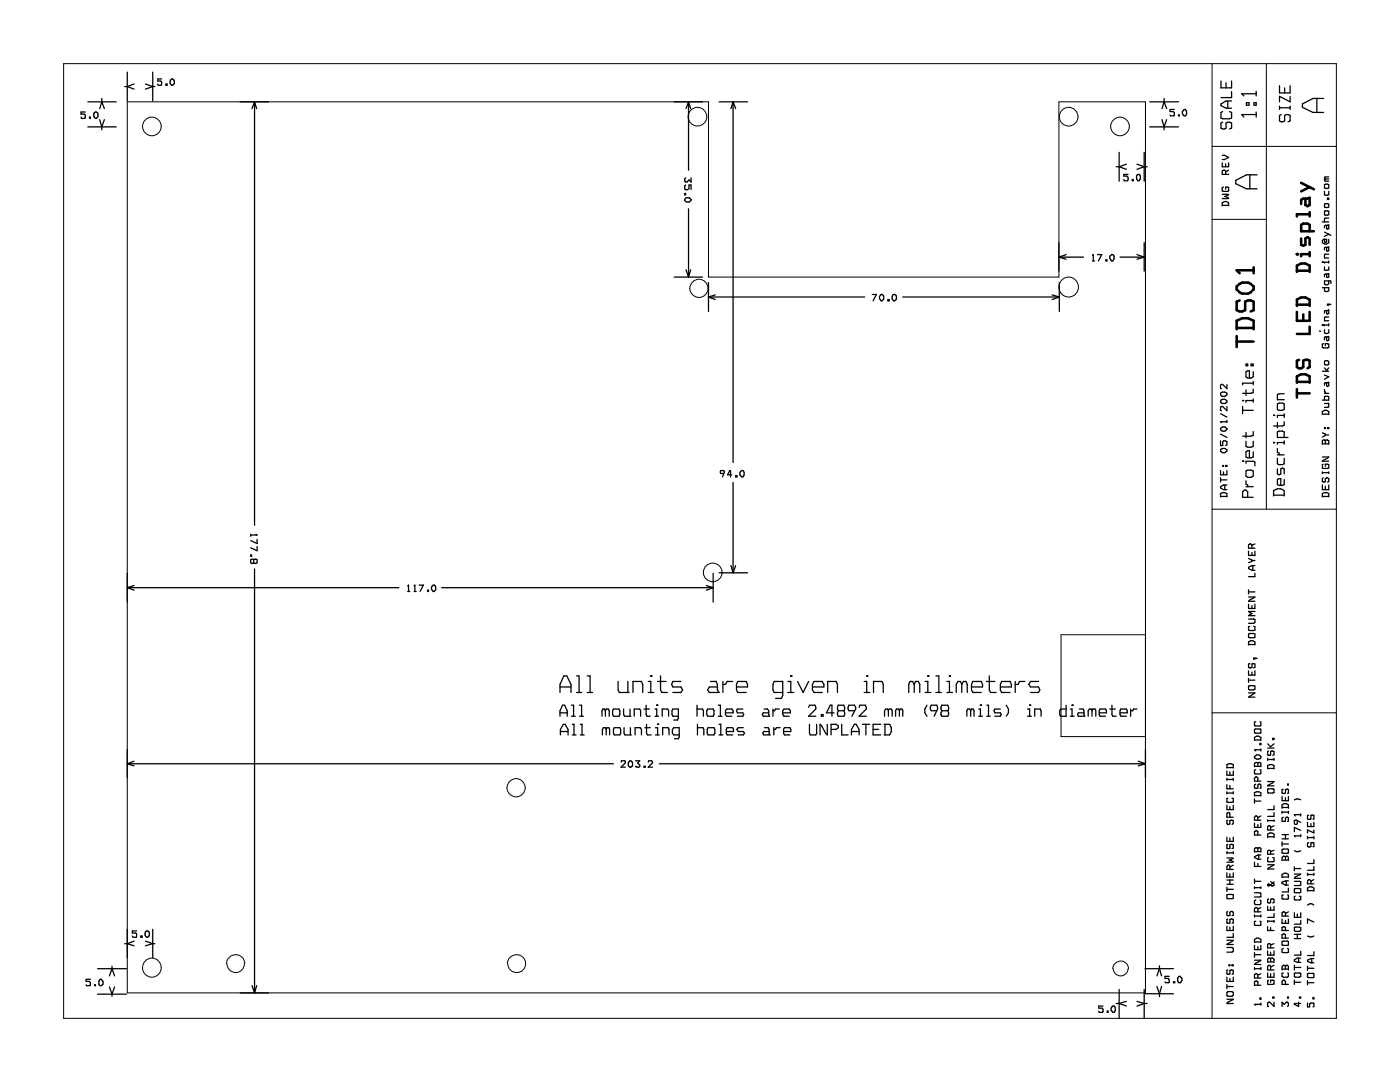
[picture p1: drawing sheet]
<svg xmlns="http://www.w3.org/2000/svg" width="279mm" height="216mm" viewBox="0 0 279 216" stroke-linecap="round" stroke-linejoin="round" font-family="sans-serif">
<g fill="none" stroke="#000" stroke-width=".25">
<path d="M20.3 19.6v.7M24.9 17.3h.5M25.4 14.4v5.8M25.4 17.3l1.4 .5M26.8 16.8l-1.4 .5M29 16.8l1.5 .5M30.5 14.4v5.8M30.5 17.3h.4M30.5 17.3l-1.5 .5M32.3 15.7h-.8v.5h.6l.2 .2-.1 .6h-.6l-.1-.2M33.1 16.8h.3v.2h-.3zM34 16l.5-.3a.73 .73 0 0 1 0 1.3h-.2a.72 .72 0 0 1-.3-1z"/>
<path d="M232.3 19.6v.7M243.7 16.2v1.3h2.1v-1.3M244.7 16.5v1M245.8 18.3v1.2h-2.1M250.7 18.2v.9M250.7 18.7h-2.9l.4 .4M255.4 17.1v1.4h2.1v-1.4M256.4 17.5v1M257.5 19.2v1.1l-2.1-1.1v1.1M262.8 19.6v2.8M264.2 19.6h-2.2l-2.1 1.1v.7l2.1 1h2.2M17 22.4h-.8v.4h.6l.2 .1-.1 .7h-.6l-.1-.2"/>
<path d="M17.5 20.3h5.7M17.5 25.3h5.7M17.9 23.4h.1v.2h-.1zM18.8 22.5l.4-.1a.69 .69 0 0 1 .4 .6 .69 .69 0 0 1-.6 .6 .85 .85 0 0 1-.2-1.1zM19.9 23.9l.4 1.4M20.3 20.3l.5 1.4M20.3 20.3l-.4 1.4M20.3 25.3v.6M20.8 23.9l-.5 1.4M47.9 20.3h5.7M50.8 20.3l.4 1.4M50.8 20.3l-.5 1.4"/>
<path d="M50.8 20.3v84.5M134.5 20.3h5.7M136.7 38.6h.1v.3h-.1zM136.8 35.5l-.1 .2v.5l.1 .1h.3l.4-.4 .4 .4v-.8M136.8 36.9l-.1 .2v.6l.1 .1h.4l.3-.2v-.7h.4v.9M136.8 39.5a.79 .79 0 0 1 1.1 .3v.2a.73 .73 0 0 1-1.2 0zM137.4 20.3l.4 1.4M137.4 20.3l-.5 1.4M137.4 20.3v13.7M143.5 20.3h5.7M146.3 20.3v72M146.3 20.3l.5 1.4"/>
<path d="M146.3 20.3l-.4 1.4M222.8 33.3h.6M223.4 33.3l1.4 .5M223.4 30.4v5.8M224.8 32.8l-1.4 .5M225.1 34.8h-.8v.3h.6l.2 .3-.1 .7h-.6l-.1-.3M226 35.8h.1v.3h-.1zM226.9 32.8l1.4 .5M227.1 34.8h.2a.8 .8 0 0 1 0 1.3h-.2a.9 .9 0 0 1 0-1.3zM228.3 33.3h.6M228.3 33.3l-1.4 .5M228.3 30.4v5.8"/>
<path d="M229.4 20.3h5.8M229.4 25.3h5.8M231.9 23.9l.4 1.4M232.3 20.3l.5 1.4M232.3 20.3l-.4 1.4M232.3 25.3v.6M232.8 23.9l-.5 1.4M234.4 21.8h-.9v.5h.7l.2 .2-.1 .6h-.7l-.1-.2M235.2 22.9h.2v.2h-.2zM236.3 21.8h.3a.86 .86 0 0 1 0 1.3h-.3l-.3-.4v-.4zM243.9 32.5v.8h1.3v-.8M243.9 38.8l1.3 .1-.6 .3"/>
<path d="M243.9 31h.4l.9 .4-.9 .4h-.4M244 24.4l-.3 .2v1l.3 .1 .7-.1v-1l.3-.2 .8 .2v1l-.4 .1M244 22.3l-.3 .1v1.1l.3 .2h1.4l.4-.2v-1.1l-.4-.1M244.2 37.3l-.3 .1v.7h1.3v-.7l-.6-.1v.5M244.3 39.2h.3M244.6 34.8v-.7l-.3-.1-.4 .1v.7h1.3M244.6 39.2l.6 .3-1.3 .1M244.6 32.7v.6M245 20.2v1.4M245.2 34l-.6 .3M245.8 20.2h-1.1l-1 .5v.4l1 .5h1.1M248.8 20.5h.5v.5h-.5z"/>
<path d="M249.4 34.9v2.8M250.3 20.5h.4v.5h-.4zM250.7 22.9h-2.9l.4 .5M250.7 22.4v1M250.9 34.9h-2.1l-2.2 1.1v.7l2.2 1h2.1M255.4 21.2v.6M255.4 21.5h2.1M255.7 22.9l-.3 .1v1.1l.3 .2 .7-.2v-1.1l.3-.1 .8 .1v1.1l-.5 .2M257.5 21.2v.6M264.3 36.8h.9v.7h-.9zM264.3 38.2v.7h.2h.7v-.7M264.5 35.7l-.2 .1v.3l.9 .1"/>
<path d="M264.5 35.7h.7M264.9 39.5h.3v.3h-.3zM265.2 35.3l-.9 .1 .2 .3M134.5 55.3h5.7M136.9 53.8l.5 1.5M137.4 41.7v13.6M137.8 53.8l-.4 1.5M141.4 59.3l1.3 .5M141.4 59.3h31.2M141.4 56.4v5.7M142.7 58.8l-1.3 .5M174.1 58.8h.8l-.7 1.2"/>
<path d="M175.9 58.8h.1a.73 .73 0 0 1 0 1.2 .72 .72 0 0 1-.3-1.1zM177.2 59.8h.3v.2h-.3zM178.1 58.9l.5-.1a.73 .73 0 0 1 0 1.2h-.3a.9 .9 0 0 1-.2-1.1zM180.2 59.3h31.2M210 58.8l1.4 .5M211.3 51.3l1.5 .4M211.3 51.3h4.9M211.3 48.4v5.7M211.4 59.3l-1.4 .5M211.4 56.4v5.7M212.8 50.8l-1.5 .5M218 51l.2-.2v1.3"/>
<path d="M218 52.1h.4M219 50.8h.9l-.7 1.3M220.7 51.8h.2v.3h-.2zM221.8 50.8h.3a.8 .8 0 0 1 0 1.3h-.3l-.3-.5v-.5zM223.5 51.3h4.8M226.9 50.8l1.4 .5M228.3 48.4v5.7M228.3 51.3l-1.4 .4M243.9 41.1v-.6l.4-.3h.5l.4 .3v.6M243.9 41h1.3M263.9 52.3h.1M263.9 57.4h1.3v.6l-.3 .2h-.4l-.2-.2v-.6"/>
<path d="M263.9 44.3h1.3M264.3 47.8v.5h.5v-.5h-.6l-.3 .2v.4l.4 .3h.5l.4-.3v-.6M264.3 40.7h.9v.6h-.9zM264.3 42.2h.9v.6h-.9zM264.3 53.3v.5l.2 .1 .7-.1v-.5M264.3 46.3l.9 .4M264.8 45v.6h.4v-.7l-.7 .1-.2 .1v.4M264.8 49.4v.6h.4v-.7l-.9 .1v.5M264.8 54.7v.6h.4v-.7l-.9 .2v.4M265.2 52.1v.4M265.2 56v.6l-.3 .2h-.4l-.2-.2v-.6h1.1l.2 .1v.5M265.2 43.5l-.9 .1v.7"/>
<path d="M265.2 50.7l-.9 .1v.7h.9M265.2 52.3h-.9v.2M265.2 46.7l-.9 .5M265.2 46.7l.4 .3M243.6 78.5a.86 .86 0 0 1 1.3 0v.2a.73 .73 0 0 1-1.3 0zM243.8 79.8a.79 .79 0 0 1 1.1 .2v.2a.73 .73 0 0 1-1.3 0zM244.9 76.7v.9l-.9-.9h-.2l-.2 .2v.6l.2 .1M248 79.9h.1M248.7 72.6h.3v.4h-.3zM248.7 77.8v1.1M249.7 72.6h.4v.4h-.4zM250.1 76.5h-2.1v.3"/>
<path d="M250.1 74.2v1l-.4 .2h-.7l-.3-.2v-1l.6-.2v1.4M250.1 79.9h-1.4v.4M250.1 76.1v.7M250.1 77.6v.7l-.4 .2h-1.7M250.1 79.6v.7M256.3 78.6h-1l-.4 .1v1.1h1.4M263.3 66l.3 .1M263.9 64.9h.1M263.9 79.8h1.3v-.6h-.9v.6M263.9 74.1h1.3M264.2 68.6l-.3 .1v.6h1.3v-.6l-.7-.1v.4M264.3 78.5h.9"/>
<path d="M264.3 65.8v.6l.2 .1h.4l.3-.1v-.6M264.3 77.7l.2 .8M264.3 74.8l.9 .4-.9 .5M264.3 73.4l.5 .5M264.5 72h.4l.3 .1v.6h-.9v-.6zM264.8 62v.6h.4v-.8l-.9 .3v.4M264.8 67.2v.7h.4v-.8l-.9 .2v.5M264.8 76.4v.6l.1 .1 .3-.1v-.7l-.9 .2v.4M264.8 73.9v.2M265.2 60.7v.2h-.3v-.2l.7 .1M265.2 64.6v.4M265.2 63.2h-.7l-.2 .2v.6h.9"/>
<path d="M265.2 64.9h-.9v.1M265.2 73.4l-.4 .5M144.4 94.5h-.6v-.6h.6l.1 .2-.3 1.1M146 94.7h-.8l.4-.8h.2v1.3M146.3 96.3v18M146.8 94.9h.3v.3h-.3zM148 93.9h.3a.86 .86 0 0 1 0 1.3 .69 .69 0 0 1-.5-1.1zM243.6 85.5l.4-.3a.82 .82 0 0 1 .9 .5 .73 .73 0 0 1-1.3 0zM243.6 99.1v-.6l.4-.2 .9 .2v.6M243.6 99.1h1.3M243.6 88v.9h.4v-.7l.2-.2h.4l.3 .1v.6l-.3 .2M243.6 89.7a.86 .86 0 0 1 1.3 0 .69 .69 0 0 1-1.1 .5z"/>
<path d="M243.6 93.9v.8h1.3v-.8M243.6 95.3v.9M243.6 95.8h1.3M243.6 86.6l1.3 .7M243.6 82.5l1.3 .7M244 92.9h.2v.1h-.2zM244.2 94.1v.6M244.4 96.8v.9M244.6 92.9h.3v.1h-.3zM244.9 96.8h-.7l-.6 .3v.3l.6 .3h.7M244.9 81.1v.9l-.9-.9-.4 .2v.6l.2 .1M244.9 83.9v.4"/>
<path d="M244.9 84.2h-1.3l.2 .1M248 92h.1M248 81.1v1.4M248 81.9h2.1M248.7 92.5v-.5h1.4l.3 .2v.8M248.7 95.9v.7l.3 .2v.3M248.7 97.1h1.4M248.7 86.3v1.1M248.7 88.1v1l.3 .1h.7l.4-.1v-1M248.7 94l.3-.2h.7l.4 .2v1l-.4 .2h-.7l-.3-.2zM249 99.2v-1.1l-.3-.3h-.4l-.3 .3v1.1h2.1M250.1 90.2v1l-.4 .2h-.7l-.3-.2v-1l.3-.3h.3v1.5"/>
<path d="M250.1 86.1v.8l-.4 .1h-1.7M254.2 88.3h.1M254.2 82.9h.1M254.2 99v-1.1l.7-.4h.7l.7 .4v1.1M254.2 98.8h2.1M254.9 80.6l.4-.2h.6l.4 .2v1.1l-.4 .2h-.6l-.4-.2zM254.9 91.4v1.1l.4 .2h.6l.4-.2v-1.1M254.9 93.6v1l.4 .1 .3-.1v-1l.3-.2 .4 .2v1M254.9 84.3v1M254.9 89.5v.8l.4 .1v.4M254.9 90.8h1.4M256.3 82.5v.8"/>
<path d="M256.3 84.2v.6l-.4 .2h-1.7M256.3 87.3v-1.1l-.4-.2h-.6l-.4 .2v1.1h2.1M256.3 88v.6M256.3 95.7v1l-.4 .2h-.6l-.4-.2v-1l.7-.2v1.4M256.3 82.9h-1.4v.4M256.3 88.3h-1.4v.3M263.9 91.2h1.3l-1.3 .8h1.3M263.9 82.7v-.6l.4-.2h.5l.4 .2v.6M263.9 94.1v.4M263.9 96.8v.9h1.3v-.9M263.9 99.1v-.6l.4-.2 .9 .2v.6M263.9 99.1h1.3"/>
<path d="M263.9 86.4l.6 .2v.3l-.6 .3M263.9 94.3h1.3M263.9 88.6h1.3M263.9 82.6h1.3M264.1 92.6l-.2 .1v.7l.2 .1 1.1-.1v-.7l-.7-.1v.4M264.1 95.3l-.2 .2v.6h.6v-.6l.4-.2 .3 .2v.6l-.3 .1M264.3 85.3h.2v.2h-.2zM264.3 80.5h.9M264.5 87.9l-.4-.1-.2 .2v.6M264.5 87.9l.4-.1 .3 .2v.6M264.5 87.9v.7M264.5 97v.7"/>
<path d="M264.5 86.8h.7M264.9 85.3h.3v.2h-.3zM265.2 80.4v.8l-.9 .1M265.2 94.1v.4M25.4 114.4v5.7M25.4 117.3h54.2M25.4 117.3l1.4 .5M26.8 116.8l-1.4 .5M50 106.6v.4M50 110.7h.2v.3h-.2zM50.6 111.7h-.6v.6l.2 .1 .4-.1M50.6 111.7h.7v.6l-.2 .1-.5-.1"/>
<path d="M50.6 111.7v.6M50.8 113.5v84.6M51.1 106.6l.2 .2h-1.3M51.3 107.6v.9l-1.3-.6M51.3 109.1v.8l-1.3-.6M81.4 116.9l.1-.1v1.2M81.4 118h.4M82.6 118h.5M82.6 116.9l.2-.1v1.2M83.7 116.8h.8l-.7 1.2M85.3 117.8h.2v.2h-.2zM86.4 116.8h.3a.86 .86 0 0 1 0 1.2 .69 .69 0 0 1-.4-1.1z"/>
<path d="M88.1 117.3h54.2M141 116.8l1.3 .5M142.3 117.3l-1.3 .5M142.3 114.4v5.7M143.5 114.3h5.7M145.9 112.9l.4 1.4M146.8 112.9l-.5 1.4M249.2 110v.8h1.2v-.8M249.2 117.7v.8M249.2 111.4l.7 .4v.2l-.7 .3M249.2 119.1h1.2l-1.2 .9h1.2M249.2 118.1h1.2"/>
<path d="M249.9 109.4v-.7l-.3-.2-.4 .2v.7h1.2M249.9 110.2v.6M249.9 111.8h.5M250 112.9v.9M250.4 114.4v.7h-1.2M250.4 112.9h-.5l-.7 .3v.3l.7 .3h.5M250.4 108.5l-.5 .3M111.8 138.2v-1.6l.7-1.7h.6l.9 1.7v1.6M111.8 137.1h2.2M115.1 134.9h.5v3.3M115.1 138.2h1M117.2 134.9h.6v3.3"/>
<path d="M117.2 138.2h1.1M123.4 136v1.7l.2 .5h2M125.3 136v2.2M126.3 138.2v-2.2h1.7l.3 .6v1.6M129.4 138.2h1.1M129.4 136h.5v2.2M129.9 134.9h.1M131.2 136h1.7M131.8 134.9v2.8l.3 .5h1.1M135.9 136h-1.6l-.3 .6 .3 .5h1.6l.3 .6-.3 .5h-1.6M141.8 136h1.1l.3 .6v1.1l.3 .5h-1.9l-.4-.5 .4-.6h1.6M144.3 136v2.2"/>
<path d="M146.2 136h-1.1l-.3 .6h-.5M147 137.1h2.2v-.5l-.3-.6h-1.7l-.2 .6v1.1l.2 .5h1.7M156.2 138.2h-1.7l-.2-.5v-1.1l.2-.6h1.7v2.8l-.2 .6h-1.2M157.2 138.2h1.2M157.2 136h.6v2.2M157.8 134.9h.1M159.2 136l1.1 2.2 1.1-2.2M162.1 137.1h2.3v-.5l-.3-.6h-1.6l-.4 .6v1.1l.4 .5h1.6M165.2 138.2v-2.2h1.7l.2 .6v1.6M172.5 138.2h1.1M172.5 136h.5v2.2M173 134.9h.1"/>
<path d="M174.3 138.2v-2.2h1.7l.3 .6v1.6M182.5 136.6l-.4-.6h-.5l-.2 .6v1.6M182.5 136.6l.2-.6h.6l.3 .6v1.6M182.5 136.6v1.6M184.7 138.2h1.1M184.7 136h.5v2.2M185.2 134.9h.1M186.8 134.9h.6v3.3M186.8 138.2h1.1M189 138.2h1.1M189 136h.5v2.2M189.5 134.9h.1"/>
<path d="M191.9 136.6l-.2-.6h-.5l-.4 .6v1.6M191.9 136.6l.4-.6h.5l.2 .6v1.6M191.9 136.6v1.6M193.9 137.1h2.2v-.5l-.3-.6h-1.7l-.2 .6v1.1l.2 .5h1.7M196.8 136h1.7M197.4 134.9v2.8l.3 .5h1.1M199.6 137.1h2.2v-.5l-.2-.6h-1.7l-.3 .6v1.1l.3 .5h1.7M202.6 136v2.2M204.6 136h-1.1l-.3 .6h-.6M207.3 136h-1.6l-.4 .6 .4 .5h1.6l.2 .6-.2 .5h-1.6M249.2 138.3h1.2l-1.2 .8h1.2M249.2 120.6v.8h1.2v-.8"/>
<path d="M249.2 123.5l1.2 .1v.6l-.2 .2h-1M249.2 126.5h1.2v.7h-1.2zM249.2 128.7v-.6l.4-.3h.4l.4 .3v.6M249.2 133.9v.8h1.2v-.8M249.2 136.9h1.2v.6l-.2 .2h-.8l-.2-.2zM249.2 135.4v.7M249.2 135.7h1.2M249.2 128.6h1.2M249.4 125l-.2 .1v.6l.2 .1 1-.1v-.6l-.2-.1M249.4 132.4l-.2 .1v.7h.7v-.7l.3-.1 .2 .1v.7l-.2 .1M249.9 120.8v.6M249.9 134.1v.6"/>
<path d="M250.4 131.3v.2h-.2v-.2l.7 .1M250.4 122h-1.2l.7 .4-.7 .5h1.2M25.4 149.5v5.7M25.4 152.4h97M25.4 152.4l1.4 .4M26.8 151.9l-1.4 .5M111.8 142.9v-1.1l.5-1.1h.4l.5 1.1v1.1M111.8 142.2h1.4M111.8 146.6v-1.1l.6-1h.4l.6 1v1.1M111.8 146h1.6M114 140.7h.5v2.2M114 142.9h.8"/>
<path d="M114.2 144.5h.4v2.1M114.2 146.6h.8M115.7 140.7h.4v2.2M115.7 142.9h.7M115.8 144.5h.4v2.1M115.8 146.6h.8M120.8 141.8l-.2-.3h-.3l-.2 .3v1.1M120.8 141.8l.2-.3h.4l.2 .3v1.1M120.8 141.8v1.1M121 145.5l-.2-.3h-.4l-.2 .3v1.1M121 145.5l.2-.3h.3l.2 .3v1.1M121 145.5v1.1"/>
<path d="M122.4 141.5h1.1l.2 .3v.8l-.2 .3h-1.1l-.1-.3v-.8zM122.6 145.2h1.1l.2 .3v.8l-.2 .3h-1.1l-.2-.3v-.8zM124 152.1v-.3h.7l.1 .4-.8 .9h.8M124.5 141.5v1.1l.1 .3h1.3M124.5 145.2v1.1l.2 .3h1.3M125.5 152.1l.4-.3a.73 .73 0 0 1 0 1.3h-.2a.72 .72 0 0 1-.2-1zM125.7 141.5v1.4M125.8 145.2v1.4M126.6 142.9v-1.4h1.1l.1 .3v1.1M126.7 146.6v-1.4h1.1l.2 .3v1.1M126.8 151.8h.9l-.4 .4 .4 .5v.2l-.2 .2h-.4l-.3-.2M128.5 152.9h.3v.2h-.3z"/>
<path d="M128.5 141.5h1.1M128.7 145.2h1.1M128.9 140.7v1.9l.2 .3h.7M129 144.5v1.8l.2 .3h.8M129.4 152.1l.1-.3h.5l.2 .4-.8 .9h.8M130.7 142.9h.7M130.7 141.5h.4v1.4M130.8 146.6h.8M130.8 145.2h.4v1.4M131.1 140.7h.1M131.2 144.5h.1M131.6 152.4h97"/>
<path d="M132.2 142.9v-1.4h1.1l.1 .3v1.1M132.2 146.6v-1.4h1.1l.2 .3v1.1M135.4 142.9h-1.1l-.2-.3v-.8l.2-.3h1.1v1.8l-.2 .4h-.7M135.6 146.6h-1.1l-.3-.3v-.8l.3-.3h1.1v1.9l-.2 .3h-.8M139.1 141.5h1.1l.2 .3v1.1M139.1 140.7v2.2M139.2 145.2h1.1l.2 .3v1.1M139.2 144.5v2.1M141.2 141.5h1.1l.2 .3v.8l-.2 .3h-1.1l-.1-.3v-.8zM141.3 145.2h1.2l.2 .3v.8l-.2 .3h-1.2l-.2-.3v-.8zM143.3 140.7h.5v2.2M143.3 142.9h.8"/>
<path d="M143.5 144.5h.3v2.1M143.5 146.6h.8M144.8 142.2h1.5v-.4l-.3-.3h-1l-.2 .3v.8l.2 .3h1M144.9 146h1.5l-.2-.8h-1.1l-.2 .3v.8l.2 .3h1.1M148.3 141.5h-1.1l-.2 .3 .2 .4h1.1l.1 .4-.1 .3h-1.1M148.3 145.2h-1l-.2 .3 .2 .5h1l.3 .3-.3 .3h-1M152.5 141.5h.7l.2 .3v.8l.2 .3h-1.3l-.2-.3 .2-.4h1.1M152.6 145.2h.7l.4 1.4h-1.3l-.2-.3 .2-.3h1.1M154.3 141.5v1.4M154.4 145.2v1.4M155.5 141.5h-.7l-.2 .3h-.3M155.7 145.2h-.8l-.1 .3h-.4"/>
<path d="M156.2 142.2h1.5v-.4l-.2-.3h-1l-.3 .3v.8l.3 .3h1M156.4 146h1.4l-.2-.8h-1.1l-.1 .3v.8l.1 .3h1.1M161.4 141.1l.1-.4h1.1l.2 .8-1.4 1.4h1.4M161.5 144.5v1.8l.2 .3h1.1l.2-.3v-1.8M163.9 142.6h.4v.3h-.4zM165.1 144.5v2.1l-1.4-2.1v2.1M165.9 145.5h1l.4-.3v-.3l-.4-.4h-1v2.1M166.5 142.2h-1.6l.8-1.5h.3v2.2M167.3 141.8l-.2-.3 .2-.8h1.1l.2 .4-.2 .7M167.3 141.8l-.2 .4 .2 .7h1.1l.2-.3-.2-.8M167.3 141.8h1.1M168 144.5v2.1h1.2"/>
<path d="M169.9 146.6v-1.1l.6-1h.4l.5 1v1.1M169.9 146h1.5M170.5 141.8h-1.1l-.2-.3 .2-.8h1.1l.3 .4v.4l-.8 1.4M171.4 141.1l.2-.4h1.1l.2 .8-1.5 1.4h1.5M172.1 144.5h1.5M172.8 144.5v2.1M174.2 145.5h1.1M175.8 144.5h-1.6v2.1h1.6M176.4 144.5h1.1l.4 .7v.8l-.4 .6h-1.1M176.6 144.5v2.1M177.3 141.8l-.2-.3h-.3l-.3 .3v1.1M177.3 141.8l.2-.3h.4l.2 .3v1.1"/>
<path d="M177.3 141.8v1.1M179.5 141.8l-.2-.3h-.4l-.2 .3v1.1M179.5 141.8l.2-.3h.3l.2 .3v1.1M179.5 141.8v1.1M185 140.7l-.4 .8v.7l.4 .7M186.9 141.8h-1.1l-.1-.3 .1-.8h1.1l.2 .4v.4l-.7 1.4M188 141.8l-.2-.3 .2-.8h1.1l.2 .4-.2 .7M188 141.8l-.2 .4 .2 .7h1.1l.2-.3-.2-.8M188 141.8h1.1M193.7 141.8l-.2-.3h-.4l-.1 .3v1.1M193.7 141.8l.2-.3h.3l.2 .3v1.1M193.7 141.8v1.1"/>
<path d="M195.3 142.9h.8M195.3 141.5h.4v1.4M195.7 140.7h.1M196.9 140.7h.4v2.2M196.9 142.9h.7M199.6 141.5h-1.1l-.1 .3 .1 .4h1.1l.2 .4-.2 .3h-1.1M200.8 140.7l.5 .8v.7l-.5 .7M205.1 142.9h.7M205.1 141.5h.4v1.4M205.5 140.7h.1M206.5 142.9v-1.4h1.1l.2 .3v1.1M212.8 140.7v2.2h-1.1l-.2-.3v-.8l.2-.3h1.1"/>
<path d="M213.6 142.9h.8M213.6 141.5h.4v1.4M214 140.7h.1M215.4 141.5h.8l.3 1.4h-1.3l-.1-.3 .1-.4h1.1M217.9 141.8l-.1-.3h-.4l-.2 .3v1.1M217.9 141.8l.2-.3h.4l.2 .3v1.1M217.9 141.8v1.1M219.4 142.2h1.4l-.2-.7h-1.1l-.1 .3v.8l.1 .3h1.1M221.5 141.5h1.1M221.9 140.7v1.9l.2 .3h.7M223.5 142.2h1.5l-.2-.7h-1.1l-.2 .3v.8l.2 .3h1.1M225.6 141.5v1.4"/>
<path d="M226.9 141.5h-.7l-.1 .3h-.5M227.2 151.9l1.4 .5M228.6 152.4l-1.4 .4M228.6 149.5v5.7M244.9 153.2v-.6l.4-.2 .8 .2v.6M244.9 153.8v.9h1.2v-.9M244.9 155.3v.4M244.9 156.5v.9h1.2M244.9 158v.4M244.9 158.2h1.2M244.9 155.5h1.2M244.9 153.2h1.2"/>
<path d="M245 159.3h-.1v.7l.1 .1 1.1-.1v-.7h-.2M245.4 154v.7M245.4 156.7v.7M246.1 155.3v.4M246.1 158v.4M250.4 145.5h1.2v.7h-1.2zM250.4 147.7v-.5l.4-.3h.4l.4 .3v.5M250.4 151l.4-.4h.4l.4 .4v.2a.86 .86 0 0 1-1.2 0zM250.4 158.8v-.6l.4-.2 .8 .2v.6M250.4 159.4v.9M250.4 159.9h1.2M250.4 158.8h1.2"/>
<path d="M250.4 152.9h1.2M250.4 147.7h1.2M250.6 144l-.2 .1v.7l.2 .1 1-.1v-.7l-.1-.1M250.6 153.6l-.2 .1v.6l.2 .1 1-.1v-.6l-.1-.1M250.6 156.5l-.2 .1v.6h.6v-.6l.5-.1 .1 .1v.6l-.1 .1M251 152.2l.5-.1 .1 .2v.7M251 152.2l-.4-.1-.2 .2v.7M251 155.9v-.6l-.4-.3-.2 .3v.6h1.2M251 152.2v.7M251.5 148.3h.1v.3h-.1zM251.6 149.4v.5M251.6 149.6h-1.2l.2 .3"/>
<path d="M253 156h1.3l-1.3 .8h1.3M253 157.5h1.3v.7h-1.3zM253 151.3v.4M253 153.4v-.7l.4-.1 .9 .1v.7M253 153.3h1.3M253 151.6h1.3M253 149.3h1.3M253 148.4l.6 .6 .7-.6M253.2 149.9h-.2v.7l.2 .1 .4-.1v-.7h.7v.7l-.3 .1M254 147.3h.3v.3h-.3zM254.3 151.3v.4M255.9 158.9v.9h1.2v-.9"/>
<path d="M256.1 157.5l-.2 .1v.6h.6v-.6l.5-.1 .1 .1v.6l-.1 .1M256.5 159.2v.6M257 156.5h.1v.1h-.1zM258.3 159.6l.4-.2 .9 .2M244.9 160.7v.8h1.2v-.8M244.9 167v.9h1.2v-.9M244.9 169.9v.4M244.9 174.2v.8h1.2v-.8M244.9 177v.9M244.9 178.6h1.2v.6h-1.2zM244.9 177.5h1.2M244.9 176.4h1.2"/>
<path d="M244.9 175.6h1.2M244.9 171.2l1.2 .1-.7 .3M244.9 170.2h1.2M245 163.7h-.1v.6l.1 .2 .4-.2v-.6h.7v.6l-.2 .2M245 168.5l-.1 .1v.6l.1 .1 .4-.1v-.6h.7v.6l-.2 .1M245.3 171.6h.1M245.4 163.1v-.7l-.1-.3h-.3l-.1 .3v.7h1.2M245.4 173.5v-.6l-.1-.3h-.3l-.1 .3v.6h1.2M245.4 161v.5M245.4 167.2v.7M245.4 174.3v.7M245.4 175.6v.8"/>
<path d="M245.4 171.6l.7 .4h-1.2M246.1 169.9v.4M246.1 172.6l-.7 .4M250.4 164.3v.8h1.2v-.8M250.4 178.1h1.1l.1 .2v.6l-1.2 .1M250.4 172v.9h1.2M250.4 175.4v.9M250.4 177v.3M250.4 177.1h1.2M250.4 175.9h1.2M250.4 169.9h1.2M250.6 179.6l-.2 .1v.6l.2 .2h.9l.1-.2v-.6l-.1-.1"/>
<path d="M251 163.7v-.6l-.4-.3-.2 .3v.6h1.2M251 169.2h.5l.1 .1v.7M251 166.6v-.7l-.2-.1-.4 .1v.7h1.2M251 169.2h-.4l-.2 .1v.7M251 164.5v.6M251 169.2v.7M251 172.3v.6M251.2 170.6v.8M251.6 177v.3M251.6 170.6h-.6l-.6 .3v.2l.6 .3h.6M251.6 162.8l-.6 .4M253 163.6v.3"/>
<path d="M253 167.1v-.6l.4-.3h.4l.5 .3v.6M253 172.6h1.3l-1.3 .8h1.3M253 167h1.3M253 163.7h1.3M253.2 179.3l-.2 .2v.6h.6v-.6l.4-.2 .3 .2v.6l-.3 .1M253.2 171.1l-.2 .1v.7l.2 .1 1.1-.1v-.7l-.3-.1M253.2 176.4l.4 .2-.4 .2-.2-.1zM253.6 165.6v-.6l-.2-.2h-.2l-.2 .2v.6h1.3M253.6 170.4v-.6l-.4-.1-.2 .1v.6h1.3M253.6 175.9l.7 .5v.2l-.3 .2-.4-.2M254.3 160.8v.7h-1.3M254.3 162.1v.8h-1.3"/>
<path d="M254.3 163.6v.3M254.3 175.9l-.7 .7M254.3 169.7l-.7 .2M254.3 164.8l-.7 .3M255.9 175h1.2M255.9 171.6h1.2M255.9 161.3v-.7l.4-.2h.4l.4 .2v.7M255.9 161.9v.4M255.9 168v.8M255.9 169.5h1.2v.7h-1.2zM255.9 175.1v-.6l.4-.3h.4l.4 .3v.6M255.9 168.4h1.2"/>
<path d="M255.9 167.4h1.2M255.9 166.5h1.2M255.9 162.1h1.2M255.9 161.1h1.2M256.1 163.1l-.2 .1v.6h.6v-.6l.5-.1 .1 .1v.6l-.1 .1M256.1 178.6h-.2v.7l.2 .1 1-.1v-.7h-.1M256.5 170.9h-.4l-.2 .2v.6M256.5 170.9h.5l.1 .2v.6M256.5 166.5v.9M256.5 170.9v.7M256.7 175.8v.8M257.1 175.8h-.6l-.6 .2v.3l.6 .3h.6"/>
<path d="M257.1 161.9v.4M257.1 177.2v.8h-1.2M258.3 177.4h1.3v.7h-1.3zM258.3 175.9h1.3v.7l-1.3 .1M258.3 169.8l.4 .1 .9-.1M258.3 173v.7M258.3 174.4h1.3l-1.1 .6-.2 .3h1.3M258.3 173.3h1.3M258.5 178.8l-.2 .1v.6l.2 .1 1.1-.1v-.6l-.3-.1M258.9 163.7v.6l-.4 .2-.2-.2v-.6h.2l1.1 .4M259.6 165.7l-1.3-.6v.8M259.6 162.4v.4"/>
<path d="M259.6 166.5v.5M259.6 166.8h-1.3l.2 .2M259.6 162.6h-1.3l.2 .2M260.9 164.1v.8h1.3v-.8M260.9 166.9v.5M260.9 174.2v.5M260.9 177.8v-.6l.5-.2h.4l.4 .2v.6M260.9 177.7h1.3M260.9 174.5h1.3M260.9 167.1h1.3M261.2 162.6l-.3 .1v.7h.7v-.7l.4-.1 .2 .1v.7l-.2 .1M261.2 168.1l-.3 .1v.7h.7v-.7l.4-.1 .2 .1v.7l-.2 .1"/>
<path d="M261.6 176.4v-.6l-.4-.3-.3 .3v.6h1.3M261.6 164.3v.6M262.2 165.6v.6l-1.3-.6v.6M262.2 166.9v.5M262.2 171.5v.8h-1.3M262.2 172.9v.8h-1.3M262.2 174.2v.5M262.2 175.5l-.6 .4M18 195.4h-.8v.4h.7l.1 .3-.1 .6h-.6l-.1-.2M18.9 196.5h.1v.2h-.1zM19.5 193.3h5.7M19.5 198.4h5.7"/>
<path d="M20 195.4h.2l.4 .4v.5l-.4 .4-.4-.2a.9 .9 0 0 1 .2-1.1zM21.8 196.9l.6 1.5M22.4 193.3l.5 1.4M22.4 193.3l-.6 1.4M22.4 192.8v.5M22.4 198.4v.4M22.9 196.9l-.5 1.5M24.9 188.3h.5M25.4 188.3l1.4 .4M25.4 185.4v5.7M26.8 187.8l-1.4 .5M27.3 185.8h-.9v.4h.7l.2 .2-.1 .6h-.6l-.2-.2"/>
<path d="M28.1 186.8h.3v.2h-.3zM29 187.8l1.5 .5M29 185.9l.5-.1a.73 .73 0 0 1 0 1.2h-.2a.79 .79 0 0 1-.3-1.1zM30.5 188.3h.4M30.5 188.3l-1.5 .4M30.5 185.4v5.7M47.9 198.1h5.7M50.3 196.7l.5 1.4M51.2 196.7l-.4 1.4M223.4 197.4v5.7M224.8 199.8l-1.4 .4M226.9 199.8l1.4 .4"/>
<path d="M228.3 197.4v5.7M228.5 193.3h5.7M228.5 198.3h5.7M230.9 196.8l.5 1.5M231.4 193.3l.4 1.4M231.4 193.3l-.5 1.4M231.4 192.7v.6M231.4 198.3v.6M231.8 196.8l-.4 1.5M233.3 194.8h-.8v.4h.7l.1 .3v.6h-.6l-.2-.2M234.2 195.9h.2v.2h-.2zM235.3 194.8a.69 .69 0 0 1 .4 1.1l-.4 .2a.86 .86 0 0 1 0-1.3z"/>
<path d="M244.9 199.4h1.2l-1.1 .6-.1 .2h1.2M244.9 184.8v.9h1.2v-.9M244.9 195v.8h1.2v-.8M244.9 196.4v.9M244.9 189.1h1l.2 .1v.6l-.2 .2h-1M244.9 196.8h1.2M244.9 187.6h1.2l-1.2 .9h1.2M245 181.9l-.1 .1v.6h.5v-.6l.5-.1 .2 .1v.6l-.2 .1M245 183.4l-.1 .1v.6l.1 .1 .4-.1v-.6h.7v.6l-.2 .1M245 193.5l-.1 .1v.7l.1 .1 .4-.1v-.7h.7v.7l-.2 .1M245 197.9h.9l.2 .1v.6l-.2 .2h-.9l-.1-.2v-.6zM245.3 192.5h.1v.2h-.1z"/>
<path d="M245.4 185v.7M245.4 195.2v.6M245.9 192.5h.2v.2h-.2zM246.1 186.3v.7h-1.2M250.4 193.3h1.2M250.4 188v-.5l.4-.3h.4l.4 .3v.5M250.4 188.6v.9h1.2v-.9M250.4 182.5v.5M250.4 190.1v.9M250.4 193v.5M250.4 191.6h1.2l-1.2 .8h1.2M250.4 190.5h1.2"/>
<path d="M250.4 188h1.2M250.4 182.8h1.2M250.6 183.8l-.2 .1v.7l.2 .1 1-.1v-.7l-.1-.1M251 196.6v-.7l-.2-.2-.4 .2v.7h1.2M251 181.9v-.6l-.2-.2-.4 .2v.6h1.2M251 195.2v-.7l-.2-.2-.4 .2v.7h1.2M251 188.9v.6M251.5 199.1h.1v.3h-.1zM251.6 182.5v.5M251.6 193v.5M251.6 194.3l-.6 .3M251.6 181.1l-.6 .3"/>
<path d="M253 184.9v.8h1.3M253 180.8v.8h1.3v-.8M253 183.6v.5M253 189.7v.9h1.3v-.9M253 194.1v.9h1.3v-.9M253 191.9h1.3M253 183.8h1.3M253.2 195.6l-.2 .1v.6h1.3v-.6l-.7-.1v.4M253.6 189.1v-.6l-.4-.2-.2 .2v.6h1.3M253.6 193.5v-.6l-.2-.3h-.2l-.2 .3v.6h1.3M253.6 191.3l-.4-.1-.2 .2v.6M253.6 191.3l.4-.1 .3 .2v.6"/>
<path d="M253.6 181v.6M253.6 185.1v.6M253.6 190v.6M253.6 191.3v.6M253.6 194.3v.7M254 199h.3v.1h-.3zM254.3 200v.8l-.9-.8-.4 .2v.5l.2 .1M254.3 182.3v.7h-1.3M254.3 183.6v.5M254.3 192.6l-.7 .4M254.3 188.3l-.7 .3M255.9 183.4v.8h1.2v-.8"/>
<path d="M255.9 187.9h1.2v.7h-1.2zM255.9 193.4h1.2M256.1 194.1l-.2 .1v.6l.2 .2h.9l.1-.2v-.6l-.1-.1M256.1 189.2l-.2 .2v.6l.2 .1 1-.1v-.6l-.1-.2M256.5 185.7v-.6l-.2-.2-.4 .2v.6h1.2M256.5 187.2v-.7l-.2-.1-.4 .1v.7h1.2M256.5 182.8v-.7l-.2-.2-.4 .2v.7h1.2M256.5 196.4v-.6l-.4-.2-.2 .2v.6h1.2M256.5 192.8l-.4-.2-.2 .3v.6M256.5 192.8l.5-.2 .1 .3v.6M256.5 183.6v.6M256.5 192.8v.6"/>
<path d="M257 199h.1v.1h-.1zM257.1 181.9l-.6 .4M258.3 194.2h1.3v.6l-.3 .2h-.8l-.2-.2zM258.3 182.1v.9h1.3v-.9M258.3 185.1h1.3v.6l-.3 .1h-.8l-.2-.1zM258.3 192.6v.9M258.3 195.6v.8M258.3 196h1.3M258.3 193h1.3M258.3 187.3h1.3M258.3 186.4h1.3M258.9 182.4v.6"/>
<path d="M258.9 186.4v.9M259.2 200v.8l-.9-.4v-.2h1.3M259.2 191.2v.8M259.3 199h.3v.1h-.3zM259.6 191.2h-.7l-.6 .3v.3l.6 .2h.7M259.6 189.8v.8h-1.3M259.6 183.6v.8h-1.3M260.9 192.8v.8M260.9 194.3h1.3v.7h-1.3zM260.9 195.7v.8M260.9 196.1h1.3M260.9 193.2h1.3"/>
<path d="M260.9 186.8l.5 .1 .8-.1M260.9 180.6l.5-.3h.4l.4 .3M261.8 191.3v.8M262 199.1h.2v.2h-.2zM262.2 184l-1.3-.6v.8M262.2 191.3h-.6l-.7 .3v.3l.7 .2h.6M262.2 189.9v.8h-1.3M220.1 200.7h-.8v.5h.7l.1 .2-.1 .6h-.6l-.1-.2M221 201.8h.1v.2h-.1zM221.9 200.9l.4-.2a.86 .86 0 0 1 0 1.3 .69 .69 0 0 1-.4-1.1zM222.8 200.2h.6M223.4 200.2l1.4 .5"/>
<path d="M228.3 200.2h.6M228.3 200.2l-1.4 .5M251.6 200.4h-1.2l.2 .2M251.6 200.2v.4M255.9 200.8v-.8l.4 .4 .4-.4h.3l.1 .2v.5l-.1 .1M260.9 200.2v.7h.5v-.6l.2-.1h.6v.6l-.2 .1"/>
</g>
<g fill="none" stroke="#000" stroke-width=".2">
<path d="M12.7 12.7h254v190.5h-254zM241.9 12.7v190.5M252.7 12.7v88.9M25.4 20.3h116v35h69.9v-35h17.3v177.8h-203.2zM241.9 29.2h24.8M241.9 43.8h10.8M241.9 101.6h24.8M228.6 126.7h-16.8v20.3h16.8M241.9 142.2h24.8M45.2 192.3a1.82 1.82 0 0 1 1.8-1.8 1.82 1.82 0 0 1 1.9 1.8M45.3 192.3a1.74 1.74 0 0 0 1.7 1.8 1.74 1.74 0 0 0 1.8-1.8M101.3 192.3a1.8 1.8 0 0 1 2.2-1.8 1.8 1.8 0 0 1 1.2 2.5 1.8 1.8 0 0 1-2.8 .5l-.5-.7-.1-.5"/>
<path d="M222.1 193.3a1.57 1.57 0 0 1 1.5-1.5 1.57 1.57 0 0 1 1.6 1.5M222.2 193.3a1.48 1.48 0 0 0 1.4 1.4 1.48 1.48 0 0 0 1.5-1.4"/>
<circle cx="30.3" cy="25.2" r="1.86"/>
<circle cx="139.2" cy="23.3" r="1.87"/>
<circle cx="213.3" cy="23.3" r="1.87"/>
<circle cx="223.5" cy="25.2" r="1.86"/>
<circle cx="139.5" cy="57.5" r="1.81"/>
<circle cx="213.3" cy="57.3" r="1.97"/>
<circle cx="142.2" cy="114.2" r="1.87"/>
<circle cx="103" cy="157.2" r="1.81"/>
<circle cx="30.3" cy="193.1" r="1.88"/>
</g>
<g fill="none" stroke="#000" stroke-width=".51">
<path d="M259.7 36.5l2.5 1.3M260.5 39.6v1.3l.4 .2 .5-.2v-1.4l-.5 .1h-.8l-.4 .3v.8M261.4 37.3l-1.7 .9M246.8 57.2a2.12 2.12 0 0 1 3.4 0v.5l-.6 .6-.5 .3h-1.2l-.5-.3-.6-.6zM247.4 59.9l-.6 .3v1.7l.6 .2h.5l.6-.2v-1.7l.6-.3h.5l.6 .3v1.7l-.6 .2M250.2 53.3v1.2M250.2 53.9h-3.4l.6 .6M258.8 54.3v-1.3l.9-.4h.8l.9 .4v1.3M258.8 54h2.6M259.7 47.6v1.3l.4 .1 .4-.1v-1.3l.4-.3 .5 .3v1.3M261.4 42.8h-2.6v.4M261.4 42.3v.9"/>
<path d="M261.4 46.1v-1.2l-.5-.3h-.8l-.4 .3v1.2h2.5M261.4 50.3v.8M261.4 50.7h-1.7v.4M246.8 65.7v-1.7l1.1-.5h1.2l1.1 .5v1.7M246.8 67.1v2.2M246.8 68.2h3.4M246.8 65.4h3.4M258.8 61v-1.2l.9-.4h.8l.9 .4v1.2M258.8 62.2v1.8h2.6v-1.8M258.8 76.4v-1.3l.9-.4h.8l.9 .4v1.3M258.8 77.6v1.7M258.8 78.5h2.6"/>
<path d="M258.8 76.2h2.6M258.8 60.8h2.6M259.2 71.8l-.4 .2v1.2l.4 .3h.5l.4-.3v-1.2l.4-.2 .9 .2v1.2l-.5 .3M260.1 62.7v1.3M261.4 65.2v1.4h-2.6"/>
</g>
<circle cx="258.8" cy="50.7" r=".25" fill="#000"/>
</svg>
